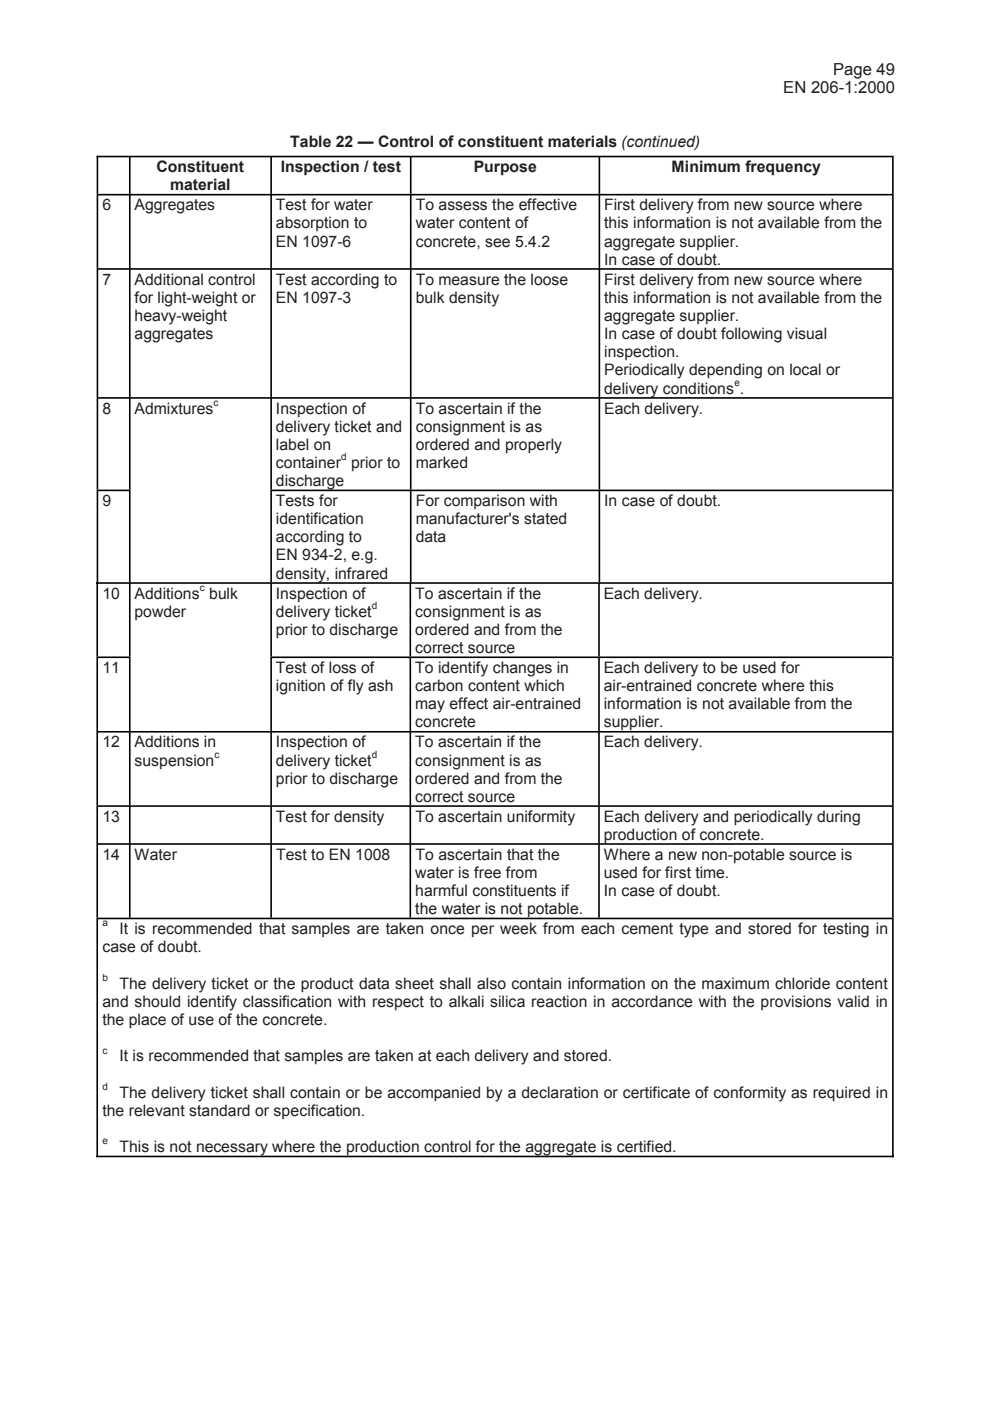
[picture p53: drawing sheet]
<svg xmlns="http://www.w3.org/2000/svg" width="210mm" height="297mm" viewBox="0 0 210 297" stroke-linecap="round" stroke-linejoin="round" font-family="sans-serif">
<defs><g id="words">
<g font-size="3.5" fill="#231f20">
<text x="176.7" y="15.9">Page 49</text>
<text x="166.1" y="19.8">EN 206-1:2000</text>
</g>
<g font-size="3.3" fill="#231f20">
<text x="61.5" y="31.2">Table 22 — Control of constituent materials (continued)</text>
<text x="33.2" y="36.4">Constituent</text>
<text x="36.1" y="40.3">material</text>
<text x="59.5" y="36.4">Inspection / test</text>
<text x="100.4" y="36.4">Purpose</text>
<text x="142.4" y="36.4">Minimum frequency</text>
<text x="21.7" y="44.6">6</text>
<text x="28.5" y="44.6">Aggregates</text>
<text x="58.5" y="44.6">Test for water</text>
<text x="88.1" y="44.6">To assess the effective</text>
<text x="128.1" y="44.6">First delivery from new source where</text>
<text x="58.5" y="48.4">absorption to</text>
<text x="58.5" y="52.3">EN 1097-6</text>
<text x="88.1" y="48.4">water content of</text>
<text x="88.1" y="52.3">concrete, see 5.4.2</text>
<text x="128.1" y="48.4">this information is not available from the</text>
<text x="128.1" y="52.3">aggregate supplier.</text>
<text x="128.1" y="56.1">In case of doubt.</text>
<text x="21.7" y="60.3">7</text>
<text x="28.5" y="64.2">for light-weight or</text>
<text x="28.5" y="60.3">Additional control</text>
<text x="58.5" y="60.3">Test according to</text>
<text x="58.5" y="64.2">EN 1097-3</text>
<text x="88.1" y="60.3">To measure the loose</text>
<text x="88.1" y="64.2">bulk density</text>
<text x="128.1" y="60.3">First delivery from new source where</text>
<text x="128.1" y="64.2">this information is not available from the</text>
<text x="28.5" y="68">heavy-weight</text>
<text x="28.5" y="71.9">aggregates</text>
<text x="128.1" y="68">aggregate supplier.</text>
<text x="128.1" y="71.9">In case of doubt following visual</text>
<text x="128.1" y="75.7">inspection.</text>
<text x="128.1" y="79.6">Periodically depending on local or</text>
<text x="128.1" y="83.4">delivery conditions .</text>
<text x="21.7" y="87.7">8</text>
<text x="28.5" y="87.7">Admixtures</text>
<text x="58.5" y="87.7">Inspection of</text>
<text x="88.1" y="87.7">To ascertain if the</text>
<text x="128.1" y="87.7">Each delivery.</text>
<text x="58.5" y="91.5">delivery ticket and</text>
<text x="58.5" y="95.4">label on</text>
<text x="88.1" y="91.5">consignment is as</text>
<text x="88.1" y="95.4">ordered and properly</text>
<text x="58.5" y="99.2">container prior to</text>
<text x="88.1" y="99.2">marked</text>
<text x="21.7" y="107.3">9</text>
<text x="58.5" y="103.1">discharge</text>
<text x="58.5" y="107.3">Tests for</text>
<text x="88.1" y="107.3">For comparison with</text>
<text x="128.1" y="107.3">In case of doubt.</text>
<text x="58.5" y="111.1">identification</text>
<text x="88.1" y="111.1">manufacturer's stated</text>
<text x="58.5" y="115">according to</text>
<text x="58.5" y="118.8">EN 934-2, e.g.</text>
<text x="88.1" y="115">data</text>
<text x="58.5" y="122.7">density, infrared</text>
<text x="21.7" y="126.9">10</text>
<text x="28.5" y="130.8">powder</text>
<text x="28.5" y="126.9">Additions bulk</text>
<text x="58.5" y="126.9">Inspection of</text>
<text x="58.5" y="130.8">delivery ticket</text>
<text x="88.1" y="126.9">To ascertain if the</text>
<text x="88.1" y="130.8">consignment is as</text>
<text x="128" y="126.9">Each delivery.</text>
<text x="58.5" y="134.6">prior to discharge</text>
<text x="88.1" y="134.6">ordered and from the</text>
<text x="21.7" y="142.7">11</text>
<text x="58.5" y="142.7">Test of loss of</text>
<text x="88.1" y="142.7">To identify changes in</text>
<text x="88.1" y="138.5">correct source</text>
<text x="128" y="142.7">Each delivery to be used for</text>
<text x="58.5" y="146.5">ignition of fly ash</text>
<text x="88.1" y="146.5">carbon content which</text>
<text x="128" y="146.5">air-entrained concrete where this</text>
<text x="88.1" y="150.4">may effect air-entrained</text>
<text x="88.1" y="154.2">concrete</text>
<text x="128" y="150.4">information is not available from the</text>
<text x="128" y="154.2">supplier.</text>
<text x="21.7" y="158.5">12</text>
<text x="28.5" y="158.5">Additions in</text>
<text x="58.5" y="158.5">Inspection of</text>
<text x="88.1" y="158.5">To ascertain if the</text>
<text x="128" y="158.5">Each delivery.</text>
<text x="28.5" y="162.3">suspension</text>
<text x="58.5" y="162.3">delivery ticket</text>
<text x="58.5" y="166.2">prior to discharge</text>
<text x="88.1" y="162.3">consignment is as</text>
<text x="88.1" y="166.2">ordered and from the</text>
<text x="88.1" y="170">correct source</text>
<text x="21.7" y="174.2">13</text>
<text x="58.5" y="174.2">Test for density</text>
<text x="88.1" y="174.2">To ascertain uniformity</text>
<text x="128" y="178.1">production of concrete.</text>
<text x="128.1" y="174.2">Each delivery and periodically during</text>
<text x="21.7" y="182.2">14</text>
<text x="28.5" y="182.2">Water</text>
<text x="58.5" y="182.2">Test to EN 1008</text>
<text x="88.1" y="182.2">To ascertain that the</text>
<text x="128" y="182.2">Where a new non-potable source is</text>
<text x="88.1" y="186.1">water is free from</text>
<text x="88.1" y="190">harmful constituents if</text>
<text x="128" y="186.1">used for first time.</text>
<text x="128" y="190">In case of doubt.</text>
<text x="88.1" y="193.8">the water is not potable.</text>
<text x="21.7" y="201.9">case of doubt.</text>
<text x="25.3" y="198">It is recommended that samples are taken once per week from each cement type and stored for testing in</text>
<text x="25.3" y="209.6">The delivery ticket or the product data sheet shall also contain information on the maximum chloride content</text>
<text x="21.7" y="213.4">and should identify classification with respect to alkali silica reaction in accordance with the provisions valid in</text>
<text x="21.7" y="217.3">the place of use of the concrete.</text>
<text x="25.3" y="225">It is recommended that samples are taken at each delivery and stored.</text>
<text x="25.3" y="232.7">The delivery ticket shall contain or be accompanied by a declaration or certificate of conformity as required in</text>
<text x="21.7" y="236.6">the relevant standard or specification.</text>
<text x="25.3" y="244.3">This is not necessary where the production control for the aggregate is certified.</text>
</g>
<g font-size="2.1" fill="#231f20">
<text x="155.7" y="81.8">e</text>
<text x="45.3" y="86.1">c</text>
<text x="72.3" y="97.6">d</text>
<text x="42.4" y="125.3">c</text>
<text x="78.8" y="129.2">d</text>
<text x="45.5" y="160.7">c</text>
<text x="78.8" y="160.7">d</text>
<text x="21.7" y="196.4">a</text>
<text x="21.7" y="208">b</text>
<text x="21.7" y="223.4">c</text>
<text x="21.7" y="231.1">d</text>
<text x="21.7" y="242.7">e</text>
</g>
</g></defs>
<g fill="none" stroke="#000" stroke-width=".34">
<path d="M20.5 33.2h169M20.7 33v8.1M27.5 33.4v7.7M57.5 33.4v7.7M87.1 33.4v7.7M127.1 33.4v7.7M189.3 33.4v7.7M20.5 41.3h169M20.5 57h169M20.7 41.4v15.5M20.7 57.2v27M27.5 41.4v15.5"/>
<path d="M27.5 57.2v27M57.5 41.4v15.5M57.5 57.2v27M87.1 41.4v15.5M87.1 57.2v27M127.1 41.4v15.5M127.1 57.2v27M189.3 41.4v15.5M189.3 57.2v27M20.5 84.4h169M20.7 84.5v19.3M27.5 84.5v19.3"/>
<path d="M57.5 84.5v19.3M87.1 84.5v19.3M127.1 84.5v19.3M189.3 84.5v19.3M20.5 104h7.2M20.7 104.1v19.3M27.5 104.1v19.3M57.3 104h132.2M57.5 104.1v19.3M87.1 104.1v19.3M127.1 104.1v19.3M189.3 104.1v19.3"/>
<path d="M20.4 123.6h169.1M20.4 139.4h7.3M20.6 123.4v15.8M20.6 139.5v15.5M27.5 123.8v15.4M27.5 139.5v15.5M57.3 139.4h132.2M57.5 123.8v15.4M57.5 139.5v15.5M87 123.8v15.4M87 139.5v15.5M127 123.8v15.4"/>
<path d="M127 139.5v15.5M189.3 123.8v15.4M189.3 139.5v15.5M20.4 155.2h169.1M20.6 155.3v15.4M27.5 155.3v15.4M57.5 155.3v15.4M87 155.3v15.4M127 155.3v15.4M189.3 155.3v15.4M20.4 170.9h169.1M20.4 178.9h169.1"/>
<path d="M20.6 171.1v7.7M20.6 179.1v15.5M27.5 171.1v7.7M27.5 179.1v15.5M57.5 171.1v7.7M57.5 179.1v15.5M87 171.1v7.7M87 179.1v15.5M127 171.1v7.7M127 179.1v15.5M189.3 171.1v7.7M189.3 179.1v15.5"/>
<path d="M20.4 194.7h169.1M20.6 194.9v50.5M189.3 194.9v50.5M20.4 245.2h168.7"/>
</g>
<use href="#words"/>
</svg>
